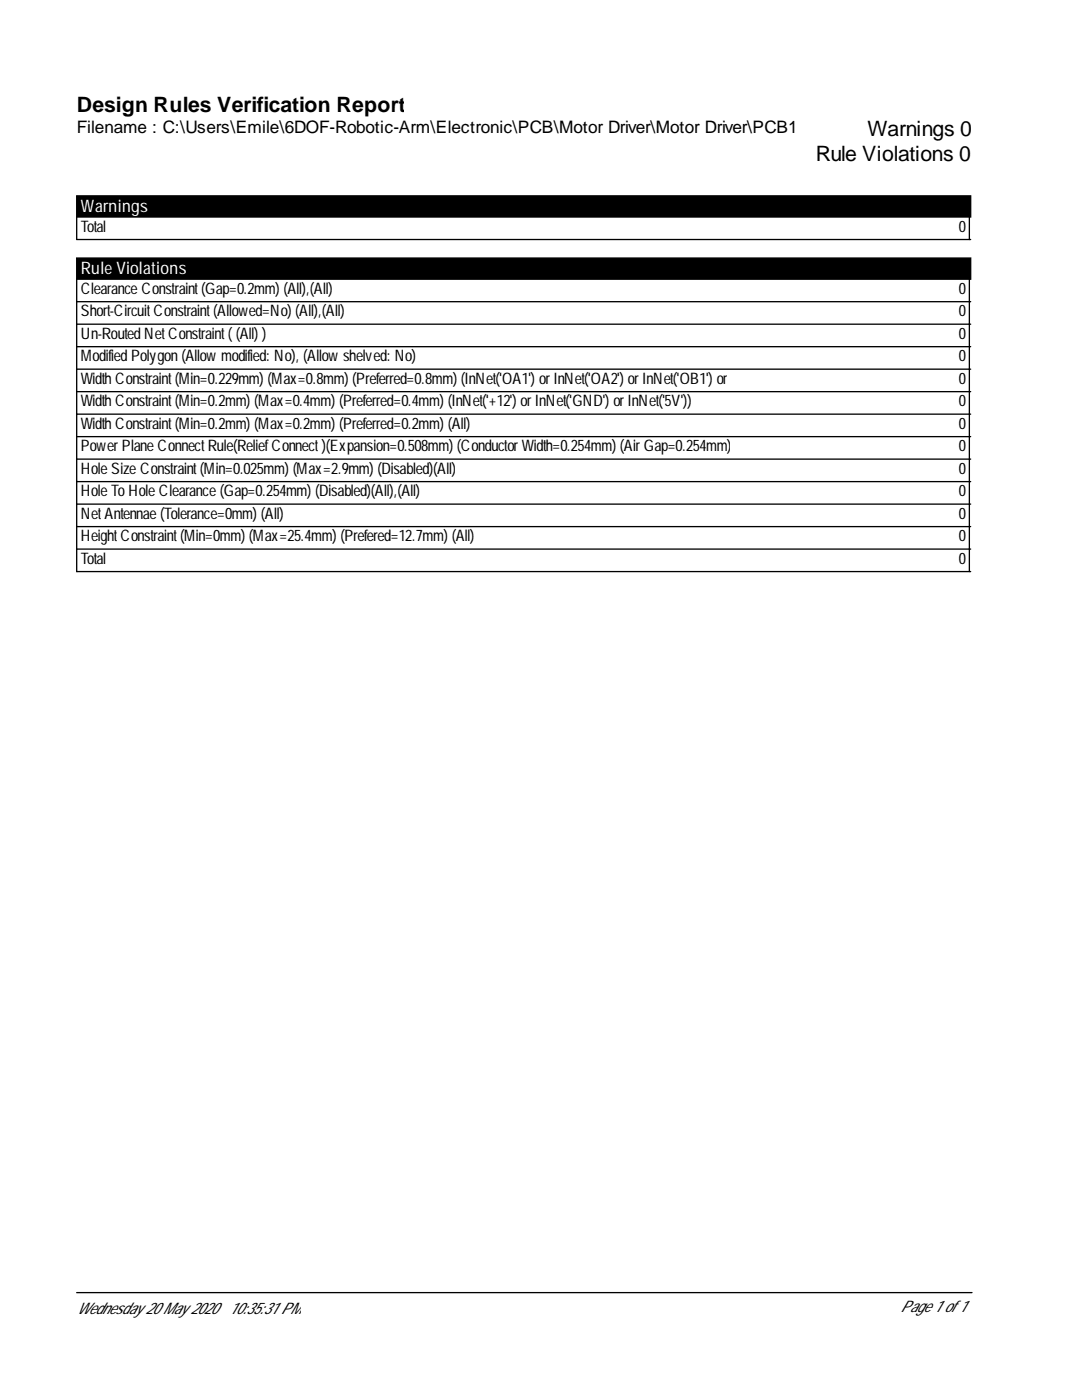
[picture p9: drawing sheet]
<svg xmlns="http://www.w3.org/2000/svg" width="216mm" height="279mm" viewBox="0 0 216 279" stroke-linecap="round" stroke-linejoin="round" font-family="sans-serif">
<defs><g id="words">
<g font-size="4.2">
<text x="15.3" y="22.3">Design Rules Verification Report</text>
<text x="173.1" y="27.1">Warnings 0</text>
<text x="162.8" y="32.1">Rule Violations 0</text>
</g>
<text font-size="3.4" x="15.3" y="26.6">Filename : C:\Users\Emile\6DOF-Robotic-Arm\Electronic\PCB\Motor Driver\Motor Driver\PCB1</text>
<g font-size="3.4" fill="#fff">
<text x="16.1" y="42.3">Warnings</text>
<text x="16.1" y="54.7">Rule Violations</text>
</g>
<g font-size="3.2">
<text x="16.1" y="46.2">Total</text>
<text x="191.3" y="46.2">0</text>
<text x="16.1" y="58.6">Clearance Constraint(Gap=0.2mm) (All),(All)</text>
<text x="191.3" y="58.6">0</text>
<text x="16.1" y="63.1">Short-CircuitConstraint(Allowed=No) (All),(All)</text>
<text x="191.3" y="63.1">0</text>
<text x="16.1" y="67.6">Un-Routed NetConstraint((All) )</text>
<text x="191.3" y="67.6">0</text>
<text x="16.1" y="72.1">Modified Polygon (Allowmodified: No), (Allowshelved: No)</text>
<text x="16.1" y="76.6">Width Constraint(Min=0.229mm) (Max=0.8mm) (Preferred=0.8mm) (InNet('OA1') orInNet('OA2') orInNet('OB1') or</text>
<text x="191.3" y="72.1">0</text>
<text x="191.3" y="76.6">0</text>
<text x="16.1" y="81.1">Width Constraint(Min=0.2mm) (Max=0.4mm) (Preferred=0.4mm) (InNet('+12') orInNet('GND') orInNet('5V'))</text>
<text x="191.3" y="81.1">0</text>
<text x="16.1" y="85.6">Width Constraint(Min=0.2mm) (Max=0.2mm) (Preferred=0.2mm) (All)</text>
<text x="191.3" y="85.6">0</text>
<text x="16.1" y="90.1">PowerPlane ConnectRule(ReliefConnect)(Expansion=0.508mm) (ConductorWidth=0.254mm) (AirGap=0.254mm)</text>
<text x="16.1" y="94.6">Hole Size Constraint(Min=0.025mm) (Max=2.9mm) (Disabled)(All)</text>
<text x="191.3" y="90.1">0</text>
<text x="191.3" y="94.6">0</text>
<text x="16.1" y="99">Hole To Hole Clearance (Gap=0.254mm) (Disabled)(All),(All)</text>
<text x="191.3" y="99">0</text>
<text x="16.1" y="103.5">NetAntennae (Tolerance=0mm) (All)</text>
<text x="191.3" y="103.5">0</text>
<text x="16.1" y="108">HeightConstraint(Min=0mm) (Max=25.4mm) (Prefered=12.7mm) (All)</text>
<text x="16.1" y="112.5">Total</text>
<text x="191.3" y="108">0</text>
<text x="191.3" y="112.5">0</text>
<text x="15.3" y="262.2">Wednesday 20May 2020</text>
<text x="45.7" y="262.2">10:35:31 PM</text>
<text x="179.7" y="261.9">Page 1 of1</text>
</g>
</g></defs>
<path d="M15.3 39.1h178.4v4.2h-178.4zM15.3 51.5h178.4v4.2h-178.4z" fill="#000" stroke="#000" stroke-width=".26"/>
<g fill="none" stroke="#000" stroke-width=".26">
<path d="M15.3 43.3v4.5h178.4M15.3 55.7v58.4h178.4M193.4 43.3v4.5M193.4 55.7v58.4M15.3 60.2h178.4M15.3 64.7h178.4M15.3 69.2h178.4M15.3 73.7h178.4M15.3 78.2h178.4M15.3 82.7h178.4M15.3 87.1h178.4M15.3 91.6h178.4"/>
<path d="M15.3 96.1h178.4M15.3 100.6h178.4M15.3 105.1h178.4M15.3 109.6h178.4M15.3 258h178.7"/>
</g>
<use href="#words"/>
</svg>
